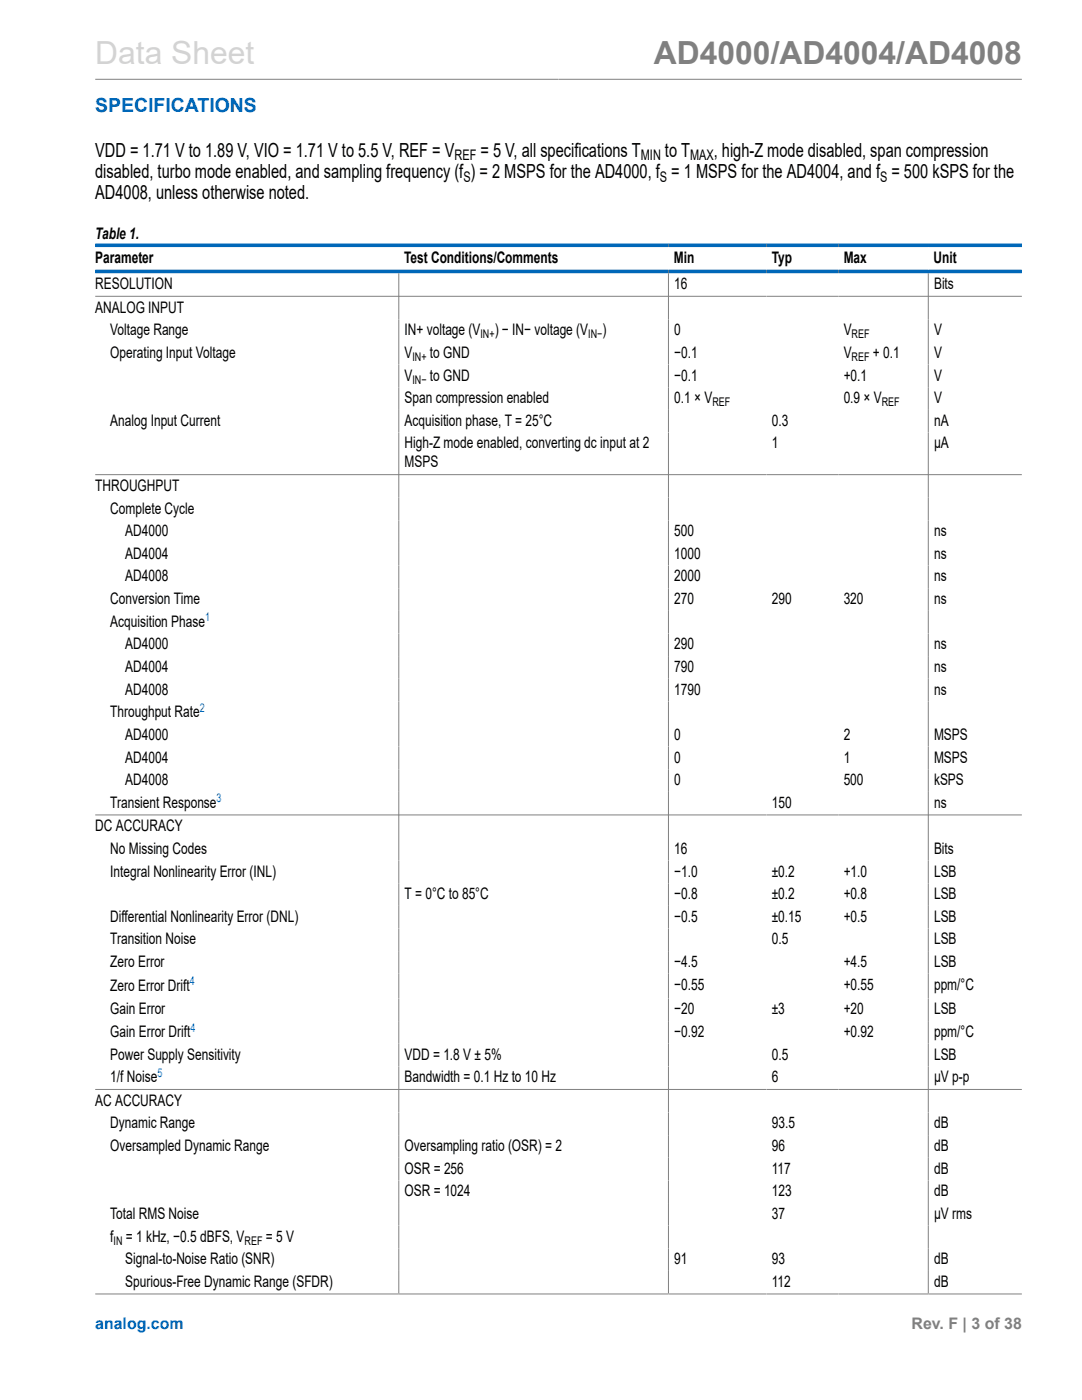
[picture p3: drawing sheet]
<svg xmlns="http://www.w3.org/2000/svg" width="216mm" height="279mm" viewBox="0 0 216 279" stroke-linecap="round" stroke-linejoin="round" font-family="sans-serif">
<defs><g id="words">
<text font-size="6.3" fill="#d3d3d3" x="19" y="12.7">Data Sheet</text>
<text font-size="6.3" fill="#808080" x="130.5" y="12.7">AD4000/AD4004/AD4008</text>
<text font-size="3.9" fill="#0067b8" x="19" y="22.3">SPECIFICATIONS</text>
<g font-size="3.9">
<text x="19" y="31.2">VDD = 1.71 V to 1.89 V, VIO = 1.71 V to 5.5 V, REF = V</text>
<text x="19" y="35.5">disabled, turbo mode enabled, and sampling frequency (f ) = 2 MSPS for the AD4000, f = 1 MSPS for the AD4004, and f = 500 kSPS for the</text>
<text x="95.9" y="31.2">= 5 V, all specifications T</text>
<text x="132.7" y="31.2">to T</text>
<text x="142.4" y="31.2">, high-Z mode disabled, span compression</text>
<text x="19" y="39.7">AD4008, unless otherwise noted.</text>
</g>
<g font-size="3.2">
<text x="19" y="47.6">Table 1.</text>
<text x="19" y="52.5">Parameter</text>
<text x="80.6" y="52.5">Test Conditions/Comments</text>
<text x="134.4" y="52.5">Min</text>
<text x="154" y="52.5">Typ</text>
<text x="168.3" y="52.5">Max</text>
<text x="186.3" y="52.5">Unit</text>
<text x="19" y="57.7">RESOLUTION</text>
<text x="134.5" y="57.7">16</text>
<text x="186.4" y="57.7">Bits</text>
<text x="19" y="62.4">ANALOG INPUT</text>
<text x="22" y="66.9">Voltage Range</text>
<text x="22" y="71.4">Operating Input Voltage</text>
<text x="80.7" y="66.9">IN+ voltage (V</text>
<text x="80.7" y="71.4">V</text>
<text x="85.8" y="71.4">to GND</text>
<text x="98.7" y="66.9">) − IN− voltage (V</text>
<text x="120.2" y="66.9">)</text>
<text x="134.5" y="71.4">−0.1</text>
<text x="134.5" y="66.9">0</text>
<text x="168.3" y="71.4">V</text>
<text x="168.3" y="66.9">V</text>
<text x="174.2" y="71.4">+ 0.1</text>
<text x="186.4" y="71.4">V</text>
<text x="186.4" y="66.9">V</text>
<text x="80.7" y="75.9">V</text>
<text x="85.8" y="75.9">to GND</text>
<text x="134.5" y="75.9">−0.1</text>
<text x="168.3" y="75.9">+0.1</text>
<text x="186.4" y="75.9">V</text>
<text x="80.7" y="80.5">Span compression enabled</text>
<text x="134.5" y="80.5">0.1 × V</text>
<text x="168.3" y="80.5">0.9 × V</text>
<text x="186.4" y="80.5">V</text>
<text x="22" y="85">Analog Input Current</text>
<text x="80.7" y="85">Acquisition phase, T = 25°C</text>
<text x="80.7" y="89.5">High-Z mode enabled, converting dc input at 2</text>
<text x="154" y="85">0.3</text>
<text x="154" y="89.5">1</text>
<text x="186.4" y="85">nA</text>
<text x="186.4" y="89.5">µA</text>
<text x="80.7" y="93.3">MSPS</text>
<text x="19" y="98">THROUGHPUT</text>
<text x="22" y="102.5">Complete Cycle</text>
<text x="25" y="107">AD4000</text>
<text x="134.5" y="107">500</text>
<text x="186.4" y="107">ns</text>
<text x="25" y="111.5">AD4004</text>
<text x="134.5" y="111.5">1000</text>
<text x="186.4" y="111.5">ns</text>
<text x="25" y="116.1">AD4008</text>
<text x="134.5" y="116.1">2000</text>
<text x="186.4" y="116.1">ns</text>
<text x="22" y="120.6">Conversion Time</text>
<text x="22" y="125.1">Acquisition Phase</text>
<text x="134.5" y="120.6">270</text>
<text x="154" y="120.6">290</text>
<text x="168.3" y="120.6">320</text>
<text x="186.4" y="120.6">ns</text>
<text x="25" y="129.6">AD4000</text>
<text x="134.5" y="129.6">290</text>
<text x="186.4" y="129.6">ns</text>
<text x="25" y="134.1">AD4004</text>
<text x="134.5" y="134.1">790</text>
<text x="186.4" y="134.1">ns</text>
<text x="22" y="143.1">Throughput Rate</text>
<text x="25" y="138.6">AD4008</text>
<text x="134.5" y="138.6">1790</text>
<text x="186.4" y="138.6">ns</text>
<text x="25" y="147.7">AD4000</text>
<text x="134.5" y="147.7">0</text>
<text x="168.3" y="147.7">2</text>
<text x="186.4" y="147.7">MSPS</text>
<text x="25" y="152.2">AD4004</text>
<text x="134.5" y="152.2">0</text>
<text x="168.3" y="152.2">1</text>
<text x="186.4" y="152.2">MSPS</text>
<text x="22" y="161.2">Transient Response</text>
<text x="25" y="156.7">AD4008</text>
<text x="134.5" y="156.7">0</text>
<text x="154" y="161.2">150</text>
<text x="168.3" y="156.7">500</text>
<text x="186.4" y="161.2">ns</text>
<text x="186.4" y="156.7">kSPS</text>
<text x="19" y="165.9">DC ACCURACY</text>
<text x="22" y="170.4">No Missing Codes</text>
<text x="134.5" y="170.4">16</text>
<text x="186.4" y="170.4">Bits</text>
<text x="22" y="174.9">Integral Nonlinearity Error (INL)</text>
<text x="80.7" y="179.4">T = 0°C to 85°C</text>
<text x="134.5" y="174.9">−1.0</text>
<text x="134.5" y="179.4">−0.8</text>
<text x="154" y="174.9">±0.2</text>
<text x="154" y="179.4">±0.2</text>
<text x="168.3" y="174.9">+1.0</text>
<text x="168.3" y="179.4">+0.8</text>
<text x="186.4" y="174.9">LSB</text>
<text x="186.4" y="179.4">LSB</text>
<text x="22" y="184">Differential Nonlinearity Error (DNL)</text>
<text x="134.5" y="184">−0.5</text>
<text x="154" y="184">±0.15</text>
<text x="168.3" y="184">+0.5</text>
<text x="186.4" y="184">LSB</text>
<text x="22" y="188.5">Transition Noise</text>
<text x="154" y="188.5">0.5</text>
<text x="186.4" y="188.5">LSB</text>
<text x="22" y="193">Zero Error</text>
<text x="22" y="197.7">Zero Error Drift</text>
<text x="134.5" y="193">−4.5</text>
<text x="134.5" y="197.5">−0.55</text>
<text x="168.3" y="193">+4.5</text>
<text x="168.3" y="197.5">+0.55</text>
<text x="186.4" y="193">LSB</text>
<text x="186.4" y="197.5">ppm/°C</text>
<text x="22" y="202.4">Gain Error</text>
<text x="134.5" y="202.4">−20</text>
<text x="154" y="202.4">±3</text>
<text x="168.3" y="202.4">+20</text>
<text x="186.4" y="202.4">LSB</text>
<text x="22" y="207">Gain Error Drift</text>
<text x="134.5" y="207">−0.92</text>
<text x="168.3" y="207">+0.92</text>
<text x="186.4" y="207">ppm/°C</text>
<text x="22" y="211.5">Power Supply Sensitivity</text>
<text x="22" y="216">1/f Noise</text>
<text x="80.7" y="211.5">VDD = 1.8 V ± 5%</text>
<text x="80.7" y="216">Bandwidth = 0.1 Hz to 10 Hz</text>
<text x="154" y="211.5">0.5</text>
<text x="154" y="216">6</text>
<text x="186.4" y="211.5">LSB</text>
<text x="186.4" y="216">µV p-p</text>
<text x="19" y="220.7">AC ACCURACY</text>
<text x="22" y="225.2">Dynamic Range</text>
<text x="154" y="225.2">93.5</text>
<text x="186.4" y="225.2">dB</text>
<text x="22" y="229.7">Oversampled Dynamic Range</text>
<text x="80.7" y="229.7">Oversampling ratio (OSR) = 2</text>
<text x="154" y="229.7">96</text>
<text x="186.4" y="229.7">dB</text>
<text x="80.7" y="234.2">OSR = 256</text>
<text x="80.7" y="238.7">OSR = 1024</text>
<text x="154" y="234.2">117</text>
<text x="154" y="238.7">123</text>
<text x="186.4" y="234.2">dB</text>
<text x="186.4" y="238.7">dB</text>
<text x="22" y="243.3">Total RMS Noise</text>
<text x="154" y="243.3">37</text>
<text x="186.4" y="243.3">µV rms</text>
<text x="22" y="247.8">f</text>
<text x="25.1" y="247.8">= 1 kHz, −0.5 dBFS, V</text>
<text x="53" y="247.8">= 5 V</text>
<text x="25" y="252.3">Signal-to-Noise Ratio (SNR)</text>
<text x="25" y="256.8">Spurious-Free Dynamic Range (SFDR)</text>
<text x="134.5" y="252.3">91</text>
<text x="154" y="252.3">93</text>
<text x="154" y="256.8">112</text>
<text x="186.4" y="252.3">dB</text>
<text x="186.4" y="256.8">dB</text>
</g>
<text font-size="3.2" fill="#0067b8" x="19" y="265.3">analog.com</text>
<text font-size="3.2" fill="#808080" x="181.9" y="265.3">Rev. F | 3 of 38</text>
<g font-size="2.9">
<text x="90.7" y="32">REF</text>
<text x="127.9" y="32">MIN</text>
<text x="137.7" y="32">MAX</text>
<text x="92.5" y="36.2">S</text>
<text x="131.7" y="36.2">S</text>
<text x="175.6" y="36.2">S</text>
</g>
<g font-size="2.4">
<text x="95.9" y="67.5">IN+</text>
<text x="117.4" y="67.5">IN−</text>
<text x="169.9" y="67.5">REF</text>
<text x="82.3" y="72.1">IN+</text>
<text x="82.3" y="76.6">IN−</text>
<text x="169.9" y="72.1">REF</text>
<text x="142.1" y="81.1">REF</text>
<text x="176" y="81.1">REF</text>
<text x="22.7" y="248.4">IN</text>
<text x="48.8" y="248.4">REF</text>
</g>
<g font-size="2.4" fill="#0067b8">
<text x="40.9" y="124">1</text>
<text x="39.9" y="142.1">2</text>
<text x="43.2" y="160.1">3</text>
<text x="37.9" y="196.7">4</text>
<text x="38" y="205.9">4</text>
<text x="31.4" y="214.9">5</text>
</g>
</g></defs>
<path d="M19 15.8h184.9M19 59.1h184.9M79.6 54.5v203.7M133.4 54.5v203.7M185.2 54.5v203.7M19 94.7h184.9M19 162.6h184.9M19 217.4h184.9M19 258.2h184.9" fill="none" stroke="#808080" stroke-width=".2"/>
<path d="M19 49h184.9M19 54.2h184.9" fill="none" stroke="#0067b8" stroke-width=".71"/>
<use href="#words"/>
</svg>
